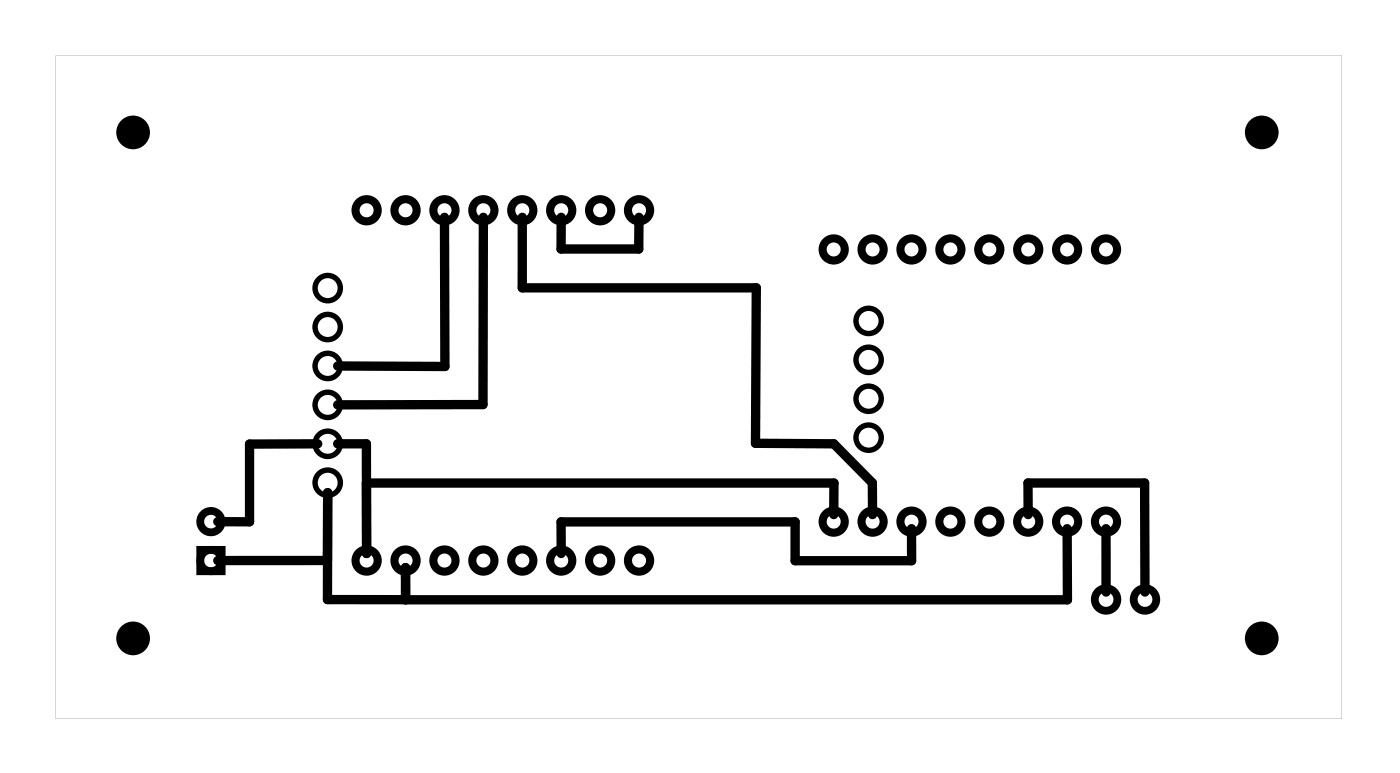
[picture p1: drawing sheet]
<svg xmlns="http://www.w3.org/2000/svg" width="91mm" height="50mm" viewBox="0 0 91 50" stroke-linecap="round" stroke-linejoin="round" font-family="sans-serif">
<path d="M3.6 3.6h84v43.3h-84zM3.6 3.6v43.3h84v-43.3z" fill="#000"/>
<g fill="none" stroke="#000" stroke-width=".53">
<circle cx="23.9" cy="13.7" r=".72"/>
<circle cx="26.5" cy="13.7" r=".72"/>
<circle cx="29" cy="13.7" r=".72"/>
<circle cx="31.5" cy="13.7" r=".72"/>
<circle cx="34.1" cy="13.7" r=".72"/>
<circle cx="36.6" cy="13.7" r=".72"/>
<circle cx="39.2" cy="13.7" r=".72"/>
<circle cx="41.7" cy="13.7" r=".72"/>
<circle cx="54.4" cy="16.3" r=".72"/>
<circle cx="56.9" cy="16.3" r=".72"/>
<circle cx="59.5" cy="16.3" r=".72"/>
<circle cx="62" cy="16.3" r=".72"/>
<circle cx="64.6" cy="16.3" r=".72"/>
<circle cx="67.1" cy="16.3" r=".72"/>
<circle cx="69.6" cy="16.3" r=".72"/>
<circle cx="72.2" cy="16.3" r=".72"/>
<circle cx="23.9" cy="36.6" r=".72"/>
<circle cx="26.5" cy="36.6" r=".72"/>
<circle cx="29" cy="36.6" r=".72"/>
<circle cx="31.5" cy="36.6" r=".72"/>
<circle cx="34.1" cy="36.6" r=".72"/>
<circle cx="36.6" cy="36.6" r=".72"/>
<circle cx="39.2" cy="36.6" r=".72"/>
<circle cx="41.7" cy="36.6" r=".72"/>
<circle cx="54.4" cy="34" r=".72"/>
<circle cx="56.9" cy="34" r=".72"/>
<circle cx="59.5" cy="34" r=".72"/>
<circle cx="62" cy="34" r=".72"/>
<circle cx="64.6" cy="34" r=".72"/>
<circle cx="67.1" cy="34" r=".72"/>
<circle cx="69.6" cy="34" r=".72"/>
<circle cx="72.2" cy="34" r=".72"/>
</g>
<g fill="none" stroke="#000" stroke-width=".35">
<circle cx="21.4" cy="18.8" r=".83"/>
<circle cx="21.4" cy="23.9" r=".83"/>
<circle cx="21.4" cy="31.5" r=".83"/>
<circle cx="21.4" cy="29" r=".83"/>
<circle cx="21.4" cy="26.4" r=".83"/>
<circle cx="21.4" cy="21.3" r=".83"/>
<circle cx="56.7" cy="26" r=".82"/>
<circle cx="56.7" cy="20.9" r=".82"/>
<circle cx="56.7" cy="23.5" r=".82"/>
<circle cx="56.7" cy="28.6" r=".82"/>
</g>
<g fill="none" stroke="#000" stroke-width=".51">
<path d="M13.1 35.9h1.4v1.4h-1.4z"/>
<circle cx="13.8" cy="34" r=".7"/>
<circle cx="13.8" cy="36.6" r=".7"/>
<circle cx="72.2" cy="39.1" r=".74"/>
<circle cx="74.7" cy="39.1" r=".74"/>
</g>
<g fill="#000">
<circle cx="8.7" cy="8.6" r="1.1"/>
<circle cx="82.3" cy="8.6" r="1.1"/>
<circle cx="8.7" cy="41.7" r="1.1"/>
<circle cx="82.3" cy="41.7" r="1.1"/>
</g>
<g fill="none" stroke="#000" stroke-width=".61">
<path d="M29 14.2v9.7h-7M31.5 14.2v12.2h-9.5M34.1 14.2v4.6h15.3l-.1 10.1 5.1 .1 2.5 2.5v2.1M36.6 14.2v2.1h5.1v-2.1M20.7 29h-4.4v5.1l-2.1-.1M21.4 36.6h-7.2M21.4 32.2v6.9h5.1M22 29h1.9v7.1M23.9 31.5h30.5v2.1M26.5 37v2.1M59.5 34.5v2.1h-7.6v-2.5h-15.3v2M67.1 33.6v-2.1h7.6v7.1"/>
<path d="M69.6 34.5l.1 4.6h-43.2M72.2 34.5v4.1"/>
</g>
</svg>
